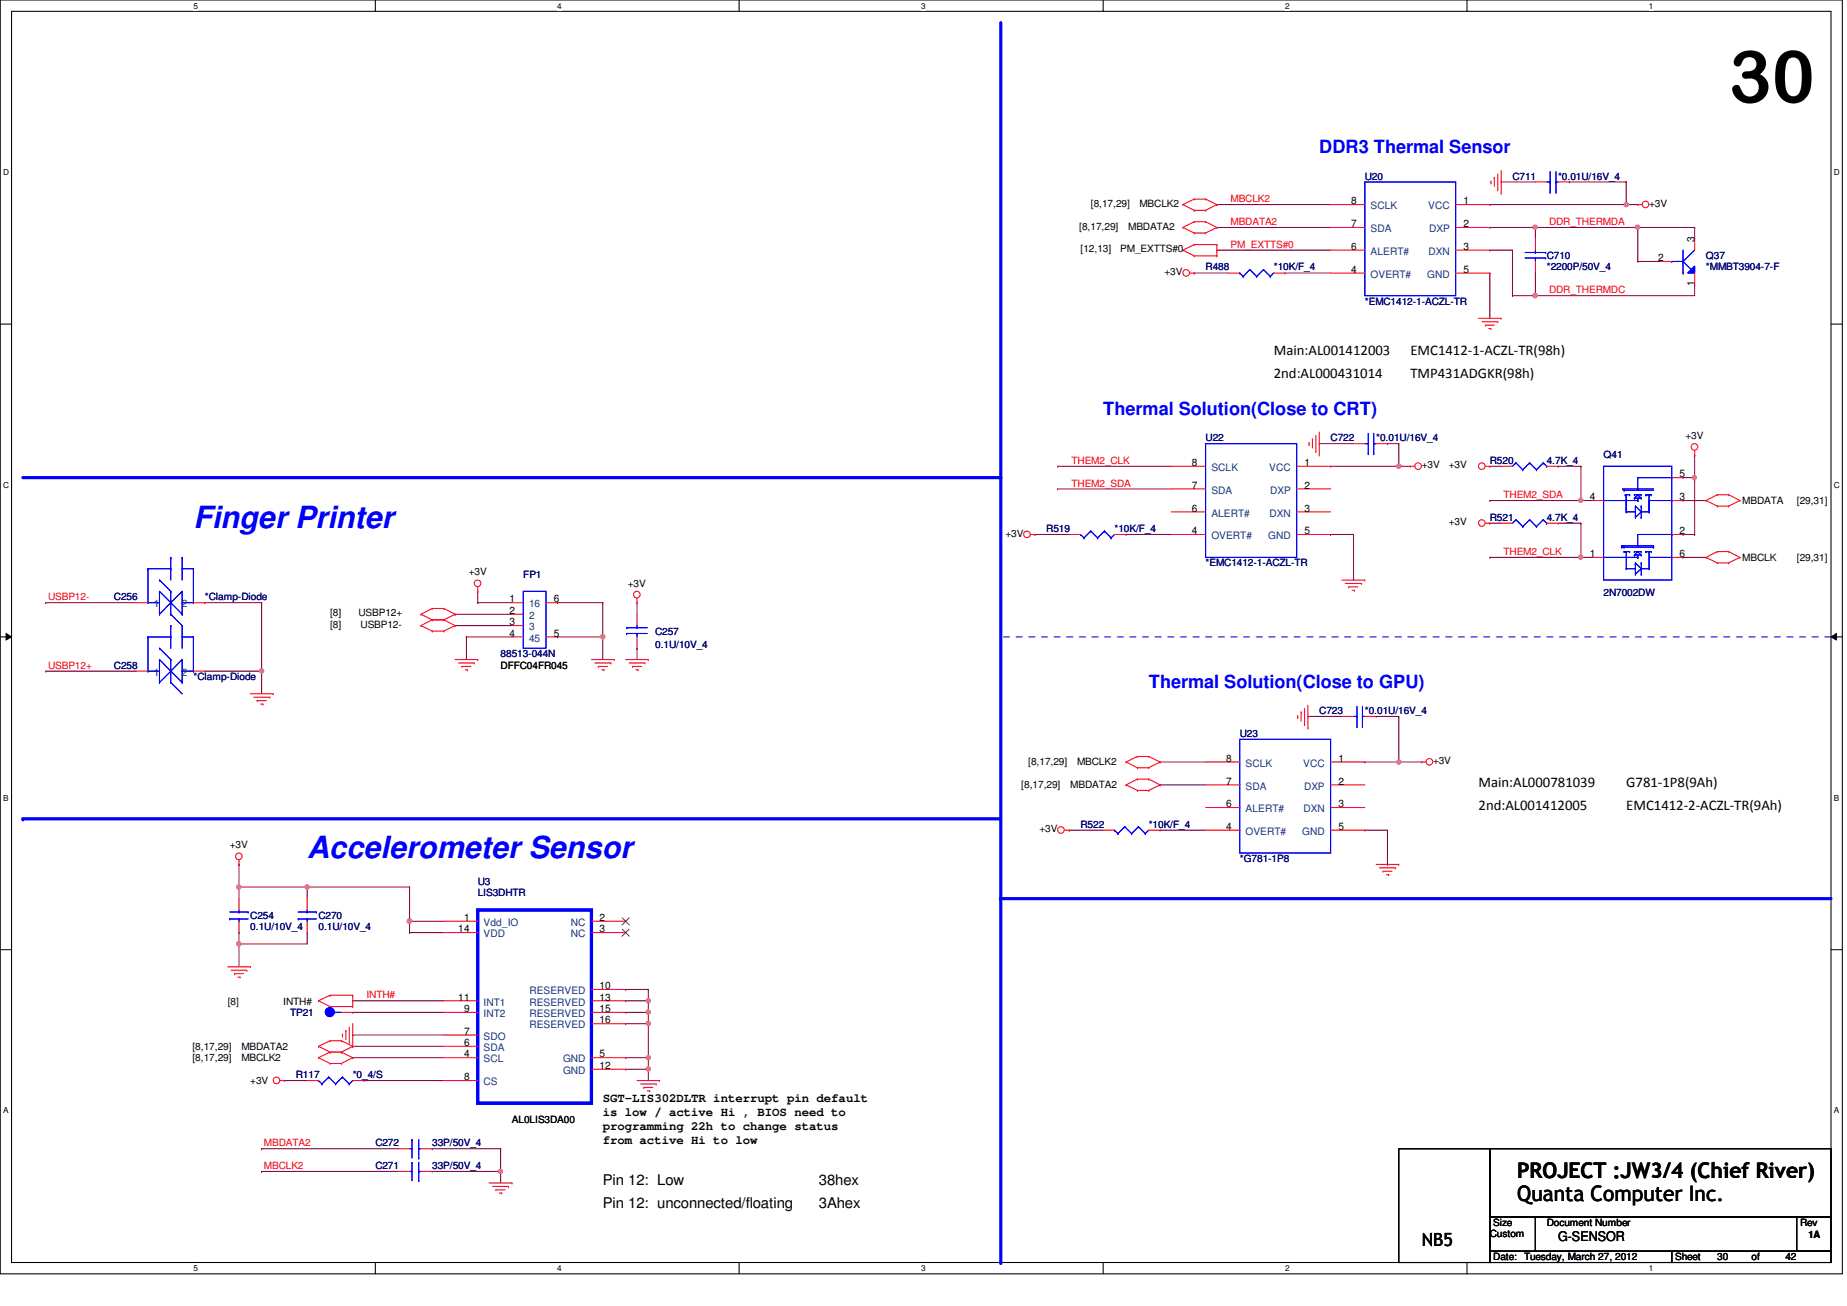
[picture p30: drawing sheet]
<svg xmlns="http://www.w3.org/2000/svg" width="297mm" height="210mm" viewBox="0 0 297 210" stroke-linecap="round" stroke-linejoin="round" font-family="sans-serif">
<defs><g id="words">
<text font-size="11.7" x="278" y="16.5">30</text>
<g font-size="4.9" fill="#00f">
<text x="31.1" y="85">Finger Printer</text>
<text x="49.4" y="138">Accelerometer Sensor</text>
</g>
<text font-size="3.5" x="244" y="189.4">PROJECT :JW3/4 (Chief River)</text>
<text font-size="3.4" x="244" y="193.1">Quanta Computer Inc.</text>
<g font-size="2.9" fill="#00f">
<text x="212.2" y="24.6">DDR3 Thermal Sensor</text>
<text x="177.4" y="66.7">Thermal Solution(Close to CRT)</text>
<text x="184.7" y="110.6">Thermal Solution(Close to GPU)</text>
</g>
<text font-size="2.9" x="228.6" y="200.3">NB5</text>
<g font-size="2.4">
<text x="204.8" y="57.1">Main:AL001412003</text>
<text x="226.8" y="57.1">EMC1412-1-ACZL-TR(98h)</text>
<text x="204.8" y="60.7">2nd:AL000431014</text>
<text x="226.8" y="60.7">TMP431ADGKR(98h)</text>
<text x="237.8" y="126.6">Main:AL000781039</text>
<text x="237.8" y="130.3">2nd:AL001412005</text>
<text x="261.5" y="126.6">G781-1P8(9Ah)</text>
<text x="261.5" y="130.3">EMC1412-2-ACZL-TR(9Ah)</text>
<text x="96.9" y="190.5">Pin 12: Low</text>
<text x="131.7" y="190.5">38hex</text>
<text x="96.9" y="194.2">Pin 12: unconnected/floating</text>
<text x="131.7" y="194.2">3Ahex</text>
</g>
<text font-size="2.2" x="250.6" y="199.5">G-SENSOR</text>
<g font-size="2">
<text x="96.9" y="177.2">SGT-LIS302DLTR interrupt pin default</text>
<text x="96.9" y="179.5">is low / active Hi , BIOS need to</text>
<text x="96.9" y="181.7">programming 22h to change status</text>
<text x="96.9" y="183.9">from active Hi to low</text>
</g>
<g font-size="1.7">
<text x="217.3" y="32.9">8</text>
<text x="235.4" y="32.9">1</text>
<text x="217.3" y="36.5">7</text>
<text x="217.3" y="40.2">6</text>
<text x="235.4" y="36.5">2</text>
<text x="235.4" y="40.2">3</text>
<text x="266.7" y="42">2</text>
<text x="272.5" y="38.9" transform="rotate(-90 272.5 38.9)">3</text>
<text x="217.3" y="43.9">4</text>
<text x="235.4" y="43.9">5</text>
<text x="272.5" y="46.1" transform="rotate(-90 272.5 46.1)">1</text>
<text x="191.7" y="74.9">8</text>
<text x="209.8" y="74.9">1</text>
<text x="270.1" y="76.8">5</text>
<text x="191.7" y="78.6">7</text>
<text x="191.7" y="82.3">6</text>
<text x="209.8" y="78.6">2</text>
<text x="209.8" y="82.3">3</text>
<text x="255.7" y="80.4">4</text>
<text x="270.1" y="80.4">3</text>
<text x="191.7" y="85.9">4</text>
<text x="209.8" y="85.9">5</text>
<text x="255.7" y="89.6">1</text>
<text x="270.1" y="89.6">6</text>
<text x="270.1" y="85.9">2</text>
<text x="82" y="96.9">1</text>
<text x="82" y="98.7">2</text>
<text x="82" y="100.5">3</text>
<text x="89.1" y="96.9">6</text>
<text x="82" y="102.4">4</text>
<text x="89.1" y="102.4">5</text>
<text x="197.2" y="122.5">8</text>
<text x="215.3" y="122.5">1</text>
<text x="197.2" y="126.2">7</text>
<text x="197.2" y="129.8">6</text>
<text x="215.3" y="126.2">2</text>
<text x="215.3" y="129.8">3</text>
<text x="197.2" y="133.4">4</text>
<text x="215.3" y="133.4">5</text>
<text x="73.7" y="149.9">14</text>
<text x="74.6" y="148.1">1</text>
<text x="96.4" y="148.1">2</text>
<text x="96.4" y="149.9">3</text>
<text x="73.7" y="160.9">11</text>
<text x="96.4" y="160.9">13</text>
<text x="96.4" y="159">10</text>
<text x="74.6" y="162.7">9</text>
<text x="74.6" y="166.4">7</text>
<text x="96.4" y="162.7">15</text>
<text x="96.4" y="164.5">16</text>
<text x="74.6" y="170">4</text>
<text x="74.6" y="173.7">8</text>
<text x="74.6" y="168.2">6</text>
<text x="96.4" y="170">5</text>
<text x="96.4" y="171.9">12</text>
</g>
<g font-size="1.7" fill="#004080">
<text x="220.4" y="33.7">SCLK</text>
<text x="229.7" y="33.7">VCC</text>
<text x="220.4" y="37.3">SDA</text>
<text x="220.4" y="41">ALERT#</text>
<text x="229.7" y="41">DXN</text>
<text x="229.8" y="37.3">DXP</text>
<text x="220.4" y="44.7">OVERT#</text>
<text x="229.5" y="44.7">GND</text>
<text x="194.8" y="75.7">SCLK</text>
<text x="204.1" y="75.7">VCC</text>
<text x="194.8" y="79.4">SDA</text>
<text x="194.8" y="83.1">ALERT#</text>
<text x="204.2" y="83.1">DXN</text>
<text x="204.3" y="79.4">DXP</text>
<text x="194.8" y="86.7">OVERT#</text>
<text x="204" y="86.7">GND</text>
<text x="24.7" y="97.7">1</text>
<text x="29.2" y="97.7">2</text>
<text x="85.1" y="97.7">16</text>
<text x="85.1" y="99.5">2</text>
<text x="85.1" y="101.3">3</text>
<text x="85.1" y="103.2">45</text>
<text x="24.7" y="108.7">1</text>
<text x="29.2" y="108.7">2</text>
<text x="200.3" y="123.3">SCLK</text>
<text x="209.6" y="123.3">VCC</text>
<text x="200.3" y="127">SDA</text>
<text x="200.3" y="130.6">ALERT#</text>
<text x="209.6" y="130.6">DXN</text>
<text x="209.7" y="127">DXP</text>
<text x="200.3" y="134.2">OVERT#</text>
<text x="209.4" y="134.2">GND</text>
<text x="77.8" y="148.9">Vdd_IO</text>
<text x="91.8" y="148.9">NC</text>
<text x="77.8" y="150.7">VDD</text>
<text x="91.8" y="150.7">NC</text>
<text x="77.8" y="161.7">INT1</text>
<text x="85.1" y="161.7">RESERVED</text>
<text x="85.1" y="159.9">RESERVED</text>
<text x="77.8" y="163.5">INT2</text>
<text x="77.8" y="167.2">SDO</text>
<text x="85.1" y="163.5">RESERVED</text>
<text x="85.1" y="165.4">RESERVED</text>
<text x="77.8" y="170.8">SCL</text>
<text x="77.8" y="169">SDA</text>
<text x="90.5" y="170.8">GND</text>
<text x="90.5" y="172.7">GND</text>
<text x="77.8" y="174.5">CS</text>
</g>
<g font-size="1.6" fill="#000080">
<text x="219.5" y="28.9">U20</text>
<text x="243.2" y="28.9">C711</text>
<text x="250.6" y="28.9">*0.01U/16V_4</text>
<text x="248.7" y="41.7">C710</text>
<text x="274.4" y="41.7">Q37</text>
<text x="193.9" y="43.5">R488</text>
<text x="204.8" y="43.5">*10K/F_4</text>
<text x="248.7" y="43.5">*2200P/50V_4</text>
<text x="274.4" y="43.5">*MMBT3904-7-F</text>
<text x="219.5" y="49">*EMC1412-1-ACZL-TR</text>
<text x="193.9" y="70.9">U22</text>
<text x="214" y="70.9">C722</text>
<text x="221.3" y="70.9">*0.01U/16V_4</text>
<text x="239.6" y="74.6">R520</text>
<text x="248.7" y="74.6">4.7K_4</text>
<text x="257.9" y="73.7">Q41</text>
<text x="239.6" y="83.7">R521</text>
<text x="248.7" y="83.7">4.7K_4</text>
<text x="168.3" y="85.6">R519</text>
<text x="179.2" y="85.6">*10K/F_4</text>
<text x="84.2" y="92.9">FP1</text>
<text x="193.9" y="91.1">*EMC1412-1-ACZL-TR</text>
<text x="257.9" y="95.8">2N7002DW</text>
<text x="18.3" y="96.5">C256</text>
<text x="32.9" y="96.5">*Clamp-Diode</text>
<text x="18.3" y="107.5">C258</text>
<text x="80.5" y="105.7">88513-044N</text>
<text x="105.4" y="102">C257</text>
<text x="105.4" y="104.2">0.1U/10V_4</text>
<text x="31.1" y="109.3">*Clamp-Diode</text>
<text x="199.4" y="118.5">U23</text>
<text x="212.2" y="114.8">C723</text>
<text x="219.5" y="114.8">*0.01U/16V_4</text>
<text x="173.8" y="133.1">R522</text>
<text x="184.7" y="133.1">*10K/F_4</text>
<text x="76.8" y="142.2">U3</text>
<text x="199.4" y="138.6">*G781-1P8</text>
<text x="40.3" y="147.7">C254</text>
<text x="40.3" y="149.6">0.1U/10V_4</text>
<text x="51.2" y="147.7">C270</text>
<text x="51.2" y="149.6">0.1U/10V_4</text>
<text x="76.8" y="144.1">LIS3DHTR</text>
<text x="46.6" y="163.3">TP21</text>
<text x="47.6" y="173.4">R117</text>
<text x="56.7" y="173.4">*0_4/S</text>
<text x="60.4" y="184.3">C272</text>
<text x="69.5" y="184.3">33P/50V_4</text>
<text x="60.4" y="188">C271</text>
<text x="69.5" y="188">33P/50V_4</text>
</g>
<g font-size="1.6">
<text x="175.4" y="33.2">[8,17,29]</text>
<text x="183.3" y="33.2">MBCLK2</text>
<text x="265.2" y="33.2">+3V</text>
<text x="173.6" y="36.9">[8,17,29]</text>
<text x="173.8" y="40.6">[12,13]</text>
<text x="180.2" y="40.6">PM_EXTTS#0</text>
<text x="181.4" y="36.9">MBDATA2</text>
<text x="187.3" y="44.2">+3V</text>
<text x="271.1" y="70.6">+3V</text>
<text x="228.6" y="75.3">+3V</text>
<text x="233" y="75.3">+3V</text>
<text x="280.2" y="81">MBDATA</text>
<text x="289" y="81">[29,31]</text>
<text x="161.7" y="86.3">+3V</text>
<text x="233" y="84.5">+3V</text>
<text x="75.4" y="92.5">+3V</text>
<text x="101" y="94.3">+3V</text>
<text x="280.2" y="90.1">MBCLK</text>
<text x="289" y="90.1">[29,31]</text>
<text x="53.1" y="99.1">[8]</text>
<text x="53.1" y="100.9">[8]</text>
<text x="57.7" y="99.1">USBP12+</text>
<text x="58" y="100.9">USBP12-</text>
<text x="80.5" y="107.5">DFFC04FR045</text>
<text x="165.4" y="123.1">[8,17,29]</text>
<text x="173.2" y="123.1">MBCLK2</text>
<text x="230.5" y="122.9">+3V</text>
<text x="164.2" y="126.7">[8,17,29]</text>
<text x="172.1" y="126.7">MBDATA2</text>
<text x="37" y="136.4">+3V</text>
<text x="167.2" y="133.8">+3V</text>
<text x="36.6" y="161.6">[8]</text>
<text x="45.5" y="161.6">INTH#</text>
<text x="30.9" y="168.8">[8,17,29]</text>
<text x="30.9" y="170.6">[8,17,29]</text>
<text x="38.8" y="168.8">MBDATA2</text>
<text x="38.8" y="170.6">MBCLK2</text>
<text x="40.3" y="174.2">+3V</text>
<text x="82.3" y="180.6">AL0LIS3DA00</text>
<text x="240.2" y="197.1">Size</text>
<text x="248.7" y="197.1">Document Number</text>
<text x="289.5" y="197.1">Rev</text>
<text x="239.6" y="198.9">Custom</text>
<text x="240.2" y="202.6">Date:</text>
<text x="245.1" y="202.6">Tuesday, March 27, 2012</text>
<text x="269.4" y="202.6">Sheet</text>
<text x="276.2" y="202.6">30</text>
<text x="281.7" y="202.6">of</text>
<text x="287.1" y="202.6">42</text>
<text x="290.8" y="199">1A</text>
</g>
<g font-size="1.6" fill="#f00">
<text x="197.9" y="32.5">MBCLK2</text>
<text x="197.9" y="36.2">MBDATA2</text>
<text x="197.9" y="39.8">PM_EXTTS#0</text>
<text x="249.1" y="36.2">DDR_THERMDA</text>
<text x="249.1" y="47.2">DDR_THERMDC</text>
<text x="172.3" y="74.6">THEM2_CLK</text>
<text x="172.3" y="78.2">THEM2_SDA</text>
<text x="241.8" y="80.1">THEM2_SDA</text>
<text x="241.8" y="89.2">THEM2_CLK</text>
<text x="7.7" y="96.5">USBP12-</text>
<text x="7.7" y="107.5">USBP12+</text>
<text x="58.9" y="160.5">INTH#</text>
<text x="42.5" y="184.3">MBDATA2</text>
<text x="42.5" y="188">MBCLK2</text>
</g>
<g font-size="1.3">
<text x="31.1" y="1.4">5</text>
<text x="89.6" y="1.4">4</text>
<text x="148.1" y="1.4">3</text>
<text x="206.7" y="1.4">2</text>
<text x="265.2" y="1.4">1</text>
<text x=".5" y="28.2">D</text>
<text x="294.9" y="28.2">D</text>
<text x=".5" y="78.4">C</text>
<text x="294.9" y="78.4">C</text>
<text x=".5" y="128.7">B</text>
<text x="294.9" y="128.7">B</text>
<text x=".5" y="179">A</text>
<text x="294.9" y="179">A</text>
<text x="31.1" y="204.4">5</text>
<text x="89.6" y="204.4">4</text>
<text x="148.1" y="204.4">3</text>
<text x="206.7" y="204.4">2</text>
<text x="265.2" y="204.4">1</text>
</g>
</g></defs>
<path d="M0 0h296.3v204.8h-296.3zM1.9 1.8h292.6v201.2h-292.6z" fill="none" stroke="#000" stroke-width=".17"/>
<g fill="#fff">
<path d="M31.1 .2h.7v1.5h-.7z"/>
<path d="M31.1 203.2h.7v1.5h-.7z"/>
</g>
<path d="M60.4 0v1.8M60.4 203v1.8" fill="none" stroke="#000" stroke-width=".17"/>
<g fill="#fff">
<path d="M89.6 .2h.7v1.5h-.7z"/>
<path d="M89.6 203.2h.7v1.5h-.7z"/>
</g>
<path d="M118.9 0v1.8M118.9 203v1.8" fill="none" stroke="#000" stroke-width=".17"/>
<g fill="#fff">
<path d="M148.1 .2h.7v1.5h-.7z"/>
<path d="M148.1 203.2h.7v1.5h-.7z"/>
</g>
<path d="M177.4 0v1.8M177.4 203v1.8" fill="none" stroke="#000" stroke-width=".17"/>
<g fill="#fff">
<path d="M206.7 .2h.7v1.5h-.7z"/>
<path d="M206.7 203.2h.7v1.5h-.7z"/>
</g>
<path d="M235.9 0v1.8M235.9 203v1.8" fill="none" stroke="#000" stroke-width=".17"/>
<g fill="#fff">
<path d="M265.2 .2h.7v1.5h-.7z"/>
<path d="M265.2 203.2h.7v1.5h-.7z"/>
<path d="M.5 27h.9v1.4h-.9z"/>
<path d="M294.9 27h1v1.4h-1z"/>
<path d="M.5 77.3h.9v1.4h-.9z"/>
<path d="M294.9 77.3h1v1.4h-1z"/>
</g>
<path d="M0 52.1h1.9M294.5 52.1h1.8" fill="none" stroke="#000" stroke-width=".17"/>
<g fill="#fff">
<path d="M.5 127.6h.9v1.4h-.9z"/>
<path d="M294.9 127.6h.9v1.4h-.9z"/>
</g>
<path d="M0 102.4h1.9M294.5 102.4h1.8" fill="none" stroke="#000" stroke-width=".17"/>
<path d="M1 101.9l.9 .5-.9 .5zM294.5 102.4l.9-.5v1z" fill="#000"/>
<path d="M1 101.9l.9 .5-.9 .5zM294.5 102.4l.9-.5v1z" fill="none" stroke="#000" stroke-width=".16"/>
<g fill="#fff">
<path d="M.5 177.8h.8v1.5h-.8z"/>
<path d="M294.9 177.8h.8v1.5h-.8z"/>
</g>
<path d="M0 152.7h1.9M294.5 152.7h1.8" fill="none" stroke="#000" stroke-width=".17"/>
<path d="M38.4 149.9h.1M38.4 149.9v1.9M65.9 148.1h.1M65.9 148.1v1.8M69.5 188.3h.1M69.5 188.3h11M80.5 188.3h.1M80.5 188.3v1.9" fill="none" stroke="#800040" stroke-width=".17"/>
<circle cx="80.5" cy="188.3" r=".34" fill="#f0f"/>
<circle cx="80.5" cy="188.3" r=".34" fill="none" stroke="#f0f" stroke-width=".17"/>
<path d="M38.4 142.6h.1M38.4 142.6h11" fill="none" stroke="#800040" stroke-width=".17"/>
<circle cx="38.4" cy="142.6" r=".36" fill="#f0f"/>
<circle cx="38.4" cy="142.6" r=".36" fill="none" stroke="#f0f" stroke-width=".17"/>
<path d="M38.4 142.6h.1M38.4 151.8h.1M38.4 142.6v1.9M49.4 142.6h.1M49.4 149.9h.1M49.4 142.6v1.9M49.4 149.9v1.9h-11M45.8 173.7h.1M45.8 173.7h3.6M58.5 173.7h.1M58.5 173.7h12.9" fill="none" stroke="#800040" stroke-width=".17"/>
<circle cx="38.4" cy="151.8" r=".36" fill="#f0f"/>
<circle cx="38.4" cy="151.8" r=".36" fill="none" stroke="#f0f" stroke-width=".17"/>
<path d="M49.4 142.6h.1M49.4 142.6h16.5" fill="none" stroke="#800040" stroke-width=".17"/>
<circle cx="49.4" cy="142.6" r=".34" fill="#f0f"/>
<circle cx="49.4" cy="142.6" r=".34" fill="none" stroke="#f0f" stroke-width=".17"/>
<g fill="none" stroke="#800040" stroke-width=".17">
<path d="M38.4 139h.1M38.4 139v3.6M38.4 151.8h.1M38.4 151.8v3.6M65.9 149.9h.1M65.9 149.9h5.5M100.6 160.9h.1M100.6 160.9h3.7M104.3 160.9h.1M104.3 160.9v1.9M42.1 188.3h.1M42.1 184.7h.1"/>
<path d="M42.1 188.3h21.9M42.1 184.7h21.9M69.5 184.7h.1M69.5 184.7h11M80.5 184.7h.1M80.5 184.7v3.6"/>
</g>
<circle cx="104.3" cy="160.9" r=".34" fill="#f0f"/>
<circle cx="104.3" cy="160.9" r=".34" fill="none" stroke="#f0f" stroke-width=".17"/>
<path d="M100.6 171.9h.1M100.6 162.8h.1M100.6 171.9h3.7M100.6 162.8h3.7M104.3 162.8h.1M104.3 162.8v1.8" fill="none" stroke="#800040" stroke-width=".17"/>
<circle cx="104.3" cy="162.7" r=".34" fill="#f0f"/>
<circle cx="104.3" cy="162.7" r=".34" fill="none" stroke="#f0f" stroke-width=".17"/>
<path d="M56.7 160.9h.1M56.7 166.4h.1M56.7 160.9h14.7M56.7 166.4h14.7M104.3 170.1h.1M104.3 170.1v1.8" fill="none" stroke="#800040" stroke-width=".17"/>
<circle cx="104.3" cy="170" r=".34" fill="#f0f"/>
<circle cx="104.3" cy="170" r=".34" fill="none" stroke="#f0f" stroke-width=".17"/>
<path d="M100.6 159.1h.1M100.6 159.1h3.7M100.6 164.6h.1M100.6 164.6h3.7M104.3 164.6h.1M104.3 164.6v5.5" fill="none" stroke="#800040" stroke-width=".17"/>
<circle cx="104.3" cy="164.5" r=".34" fill="#f0f"/>
<circle cx="104.3" cy="164.5" r=".34" fill="none" stroke="#f0f" stroke-width=".17"/>
<path d="M104.3 159.1h.1M104.3 159.1v1.8M100.6 170.1h.1M100.6 170.1h3.7M104.3 171.9h.1M104.3 171.9v1.8" fill="none" stroke="#800040" stroke-width=".17"/>
<circle cx="104.3" cy="171.9" r=".34" fill="#f0f"/>
<circle cx="104.3" cy="171.9" r=".34" fill="none" stroke="#f0f" stroke-width=".17"/>
<path d="M65.9 148.1h.1M65.9 148.1h5.5" fill="none" stroke="#800040" stroke-width=".17"/>
<circle cx="65.8" cy="148.1" r=".37" fill="#f0f"/>
<circle cx="65.8" cy="148.1" r=".37" fill="none" stroke="#f0f" stroke-width=".17"/>
<g fill="none" stroke="#800040" stroke-width=".17">
<path d="M7.4 96.9h.1M7.4 96.9h14.6M42.1 96.9h.1M42.1 96.9v14.6M102.4 96.9h.1M102.4 96.9v1.9M7.4 107.9h.1M7.4 107.9h14.6M32.9 107.9h.1M32.9 107.9h9.2M42.1 107.9h.1M65.9 142.6h.1"/>
<path d="M65.9 142.6v5.5M56.7 168.2h.1M56.7 170.1h.1M56.7 162.8h.1M56.7 168.2h14.7M56.7 170.1h14.7M56.7 162.8h14.7"/>
</g>
<circle cx="42.1" cy="107.9" r=".34" fill="#f0f"/>
<circle cx="42.1" cy="107.9" r=".34" fill="none" stroke="#f0f" stroke-width=".17"/>
<g fill="none" stroke="#800040" stroke-width=".17">
<path d="M32.9 96.9h.1M32.9 96.9h9.2M73.2 98.8h.1M73.2 98.8h9.1M76.8 96.9h.1M76.8 96.9h5.5M73.2 100.6h.1M73.2 100.6h9.1M75 102.4h.1M75 102.4v3.6M75 102.4h7.3M96.9 102.4h.1"/>
<path d="M96.9 102.4v3.6M102.4 104.2h.1M102.4 104.2v1.8"/>
</g>
<circle cx="96.9" cy="102.4" r=".35" fill="#f0f"/>
<circle cx="96.9" cy="102.4" r=".35" fill="none" stroke="#f0f" stroke-width=".17"/>
<path d="M246.9 36.6h.1M246.9 36.6h16.5M261.5 32.9h.1M261.5 32.9h1.9M76.8 95.1h.1M76.8 95.1v1.8M89.7 96.9h.1M89.7 96.9h7.2M96.9 96.9h.1M96.9 96.9v5.5h-7.2M89.7 102.4h.1" fill="none" stroke="#800040" stroke-width=".17"/>
<circle cx="246.9" cy="36.5" r=".34" fill="#f0f"/>
<circle cx="246.9" cy="36.5" r=".34" fill="none" stroke="#f0f" stroke-width=".17"/>
<path d="M263.4 36.6h.1M263.4 36.6h9.1" fill="none" stroke="#800040" stroke-width=".17"/>
<circle cx="263.3" cy="36.5" r=".34" fill="#f0f"/>
<circle cx="263.3" cy="36.5" r=".34" fill="none" stroke="#f0f" stroke-width=".17"/>
<g fill="none" stroke="#800040" stroke-width=".17">
<path d="M195.7 32.9h.1M195.7 36.6h.1M195.7 32.9h18.3M195.7 36.6h18.3M239.6 36.6h.1M239.6 36.6h7.3M241.4 29.3h.1M241.4 29.3h5.5M246.9 36.6h.1M246.9 36.6v1.8M252.4 29.3h.1M252.4 29.3h9.1"/>
<path d="M261.5 29.3h.1M261.5 29.3v3.6M263.4 36.6h.1M263.4 36.6v5.4M272.5 36.6h.1M272.5 36.6v1.8M195.7 40.2h.1M195.7 40.2h18.3M239.6 43.9h.1M239.6 40.2h.1M239.6 43.9v7.3M239.6 40.2h3.6"/>
<path d="M243.2 40.2h.1M243.2 40.2v7.3M246.9 47.5h.1M263.4 42h.1M263.4 42h3.6M272.5 45.7h.1M272.5 45.7v1.8h-25.6"/>
</g>
<circle cx="246.9" cy="47.5" r=".35" fill="#f0f"/>
<circle cx="246.9" cy="47.5" r=".35" fill="none" stroke="#f0f" stroke-width=".17"/>
<path d="M239.6 32.9h.1M239.6 32.9h21.9M192.1 43.9h.1M192.1 43.9h5.4M243.2 47.5h.1M246.9 43.9h.1M246.9 43.9v3.6h-3.7" fill="none" stroke="#800040" stroke-width=".17"/>
<circle cx="261.5" cy="32.9" r=".34" fill="#f0f"/>
<circle cx="261.5" cy="32.9" r=".34" fill="none" stroke="#f0f" stroke-width=".17"/>
<g fill="none" stroke="#800040" stroke-width=".17">
<path d="M206.7 43.9h.1M206.7 43.9h7.3M170.1 75h.1M170.1 78.6h.1M170.1 75h18.3M170.1 78.6h18.3M212.2 71.3h.1M212.2 71.3h5.5M214 75h.1M214 75h12.8M223.1 71.3h.1M223.1 71.3h1.9"/>
<path d="M225 75h.1M225 71.3h.1M225 71.3v3.7M166.5 85.9h.1M166.5 85.9h5.5M214 85.9h.1M214 85.9h3.7M217.7 85.9h.1M217.7 85.9v7.4"/>
</g>
<circle cx="224.9" cy="74.9" r=".35" fill="#f0f"/>
<circle cx="224.9" cy="74.9" r=".35" fill="none" stroke="#f0f" stroke-width=".17"/>
<path d="M181.1 85.9h.1M181.1 85.9h7.3M254.3 89.6h.1M254.3 89.6h1.8M270.7 80.5h.1M270.7 80.5h3.7" fill="none" stroke="#800040" stroke-width=".17"/>
<circle cx="254.2" cy="89.6" r=".34" fill="#f0f"/>
<circle cx="254.2" cy="89.6" r=".34" fill="none" stroke="#f0f" stroke-width=".17"/>
<path d="M272.5 73.2h.1M272.5 73.2v3.6M239.6 84.1h.1M239.6 84.1h1.8M250.6 84.1h.1M250.6 84.1h3.7M254.3 84.1h.1M254.3 84.1v5.5" fill="none" stroke="#800040" stroke-width=".17"/>
<circle cx="272.5" cy="76.8" r=".34" fill="#f0f"/>
<circle cx="272.5" cy="76.8" r=".34" fill="none" stroke="#f0f" stroke-width=".17"/>
<path d="M254.3 75h.1M254.3 75v5.5M254.3 80.5h.1M254.3 80.5h1.8" fill="none" stroke="#800040" stroke-width=".17"/>
<circle cx="254.2" cy="80.4" r=".34" fill="#f0f"/>
<circle cx="254.2" cy="80.4" r=".34" fill="none" stroke="#f0f" stroke-width=".17"/>
<g fill="none" stroke="#800040" stroke-width=".17">
<path d="M239.6 75h.1M239.6 75h1.8M250.6 75h.1M250.6 75h3.7M270.7 76.8h.1M270.7 76.8h1.8v9.1M239.6 89.6h.1M239.6 80.5h.1M239.6 89.6h14.7M239.6 80.5h14.7M270.7 89.6h.1M270.7 85.9h.1"/>
<path d="M270.7 89.6h3.7M270.7 85.9h1.8M272.5 85.9h.1M210.4 115.2h.1M210.4 115.2h5.4M221.3 115.2h.1M221.3 115.2h3.7M225 115.2h.1M225 115.2v7.3M186.6 122.5h.1M186.6 126.2h.1M186.6 133.5h.1"/>
<path d="M186.6 122.5h7.3M186.6 133.5h7.3M186.6 126.2h7.3M219.5 133.5h.1M219.5 122.5h.1M219.5 122.5h9.1M219.5 133.5h3.6v5.5M223.1 139h.1M225 122.5h.1"/>
</g>
<circle cx="225" cy="122.5" r=".34" fill="#f0f"/>
<circle cx="225" cy="122.5" r=".34" fill="none" stroke="#f0f" stroke-width=".17"/>
<path d="M172 133.5h.1M172 133.5h5.4" fill="none" stroke="#800040" stroke-width=".17"/>
<g fill="none" stroke="#f00" stroke-width=".17">
<path d="M190.2 36.6h.1M190.2 32.9h.1M190.2 36.6l1.9 .9M190.2 32.9l1.9 .9M192.1 37.5h.1M192.1 35.6h.1M192.1 39.3h.1M192.1 33.8h.1M192.1 32h.1M192.1 37.5h1.8M192.1 35.6l-1.9 1M192.1 35.6h1.8"/>
<path d="M192.1 39.3h3.6M192.1 39.3l-1.9 .9M192.1 33.8h1.8M192.1 32l-1.9 .9M192.1 32h1.8M193.9 37.5h.1M193.9 35.6h.1M193.9 33.8h.1M193.9 32h.1M193.9 35.6l1.8 1M193.9 32l1.8 .9M195.7 36.6h.1"/>
<path d="M195.7 39.3h.1M195.7 32.9h.1M195.7 36.6l-1.8 .9M195.7 39.3v1.8M195.7 32.9l-1.8 .9M239.8 29.4h.1M239.8 29.1v.3M240.3 28.5h.1M240.3 28.5v1.5M240.9 30.5h.1M240.9 28v2.5M241.4 31.1h.1"/>
<path d="M241.4 27.4v3.7M263.4 32.9h.1M263.4 32.9h.7M190.2 40.2h.1M190.2 40.2l1.9 .9M191.3 43.9h.8M192.1 41.1h.1M192.1 43.9h.1M192.1 41.1h3.6M195.7 41.1h.1M237.8 51.2h3.6M238.3 51.7h2.6"/>
<path d="M238.9 52.3h.1M238.9 52.3h1.4M239.4 52.8h.4M239.8 52.8h.1M240.9 51.7h.1M241.4 51.2h.1M210.5 71.5h.1M210.5 71.1v.4M211.1 70.6h.1M211.1 70.6v1.5M211.6 72.6h.1M211.6 70v2.6"/>
<path d="M212.2 73.2h.1M212.2 69.5v3.7M226.8 75h.1M226.8 75h.7M238.9 75h.7M239.6 75h.1M272.5 73.2h.1M272.5 72.4v.8M276.2 79.5h.1M276.2 79.5l-1.8 1M276.2 79.5h1.8M278 79.5h.1"/>
<path d="M278 79.5l1.8 1M67.7 98.8h.1M67.7 98.8l1.8 .9M69.5 99.7h.1M69.5 97.8h.1M69.5 99.7h1.9M69.5 99.7l-1.8 .9M69.5 97.8h1.9M69.5 97.8l-1.8 1M71.4 99.7h.1M71.4 97.8h.1M71.4 99.7l1.8 .9"/>
<path d="M71.4 97.8l1.8 1M73.2 98.8h.1M73.2 98.8l-1.8 .9M76.8 95.1h.1M76.8 94.4v.7M102.4 96.9h.1M102.4 96.2v.7M165.7 85.9h.8M166.5 85.9h.1M215.8 93.3h3.7M216.4 93.8h2.5M216.9 94.4h.1"/>
<path d="M216.9 94.4h1.5M217.5 94.9h.3M217.8 94.9h.1M218.9 93.8h.1M219.5 93.3h.1M238.9 84.1h.7M239.6 84.1h.1M274.4 80.5h.1M274.4 89.6h.1M274.4 80.5l1.8 .9M274.4 89.6l1.8 .9M276.2 81.4h.1"/>
<path d="M276.2 88.7h.1M276.2 90.5h.1M276.2 81.4h1.8M276.2 88.7l-1.8 .9M276.2 88.7h1.8M276.2 90.5h1.8M278 81.4h.1M278 88.7h.1M278 90.5h.1M278 88.7l1.8 .9M279.8 80.5h.1M279.8 89.6h.1"/>
<path d="M279.8 80.5l-1.8 .9M279.8 89.6l-1.8 .9M40.3 111.5h3.6M40.8 112.1h2.6M41.4 112.6h.1M41.4 112.6h1.4M41.9 113.2h.4M42.3 113.2h.1M43.4 112.1h.1M43.9 111.5h.1M67.7 100.6h.1M67.7 100.6l1.8 .9"/>
<path d="M69.5 101.5h.1M69.5 101.5h1.9M71.4 101.5h.1M73.2 100.6h.1M73.2 100.6l-1.8 .9M73.2 106h3.6M73.7 106.6h2.6M74.3 107.1h.1M74.3 107.1h1.4M74.8 107.7h.4M75.2 107.7h.1M76.3 106.6h.1"/>
<path d="M76.8 106h.1M95.1 106h3.7M95.7 106.6h2.6M96.2 107.1h.1M96.2 107.1h1.5M96.8 107.7h.4M97.2 107.7h.1M98.3 106.6h.1M98.8 106h.1M100.6 106h3.7M101.2 106.6h2.5M101.7 107.1h.1"/>
<path d="M101.7 107.1h1.5M102.3 107.7h.3M102.6 107.7h.1M103.7 106.6h.1M104.3 106h.1M208.7 115.4h.1M208.7 115v.4M209.2 114.5h.1M209.2 114.5v1.5M209.8 116.5h.1M209.8 113.9v2.6M210.4 117.1h.1"/>
<path d="M210.4 113.4v3.7M38.4 139h.1M38.4 138.3v.7M171.2 133.5h.8M172 133.5h.1M181.1 122.5h.1M181.1 126.2h.1M181.1 122.5l1.8 .9M181.1 126.2l1.8 .9M182.9 121.6h.1M182.9 123.4h.1M182.9 125.3h.1"/>
<path d="M182.9 127.1h.1M182.9 121.6h1.8M182.9 121.6l-1.8 .9M182.9 123.4h1.8M182.9 125.3h1.8M182.9 125.3l-1.8 .9M182.9 127.1h1.8M184.7 121.6h.1M184.7 123.4h.1M184.7 125.3h.1M184.7 127.1h.1M184.7 121.6l1.9 .9"/>
<path d="M184.7 125.3l1.9 .9M186.6 122.5h.1M186.6 126.2h.1M186.6 122.5l-1.9 .9M186.6 126.2l-1.9 .9M221.3 139h3.7M221.9 139.5h2.5M224.4 139.5h.1M225 139h.1M228.6 122.5h.1M228.6 122.5h.8M36.6 155.4h3.7"/>
<path d="M37.2 156h2.5M37.7 156.5h.1M37.7 156.5h1.5M38.3 157.1h.3M38.6 157.1h.1M39.7 156h.1M40.3 155.4h.1M222.4 140.1h.1M222.4 140.1h1.5M223 140.6h.3M223.3 140.6h.1M45 173.7h.8"/>
<path d="M45.8 173.7h.1M51.2 160.9h.1M51.2 168.2h.1M51.2 170.1h.1M51.2 160.9l1.9 .9M51.2 168.2l1.9 1M51.2 170.1l1.9 .9M53.1 160h.1M53.1 161.8h.1M53.1 167.3h.1M53.1 169.2h.1M53.1 171h.1"/>
<path d="M53.1 160h3.6M53.1 160l-1.9 .9M53.1 161.8h3.6M53.1 167.3h1.8M53.1 167.3l-1.9 .9M53.1 169.2h1.8M53.1 169.2l-1.9 .9M53.1 171h1.8M54.9 167.3h.1M54.9 169.2h.1M54.9 171h.1M54.9 167.3l1.8 .9"/>
<path d="M54.9 169.2l1.8 .9M55.1 166.6h.1M55.1 166.2v.4M55.6 165.7h.1M55.6 165.7v1.4M56.2 167.7h.1M56.2 165.1v2.6M56.7 161.8h.1M56.7 160h.1M56.7 168.2h.1M56.7 170.1h.1M56.7 160v1.8"/>
<path d="M56.7 164.6v3.6M56.7 168.2l-1.8 1M56.7 170.1l-1.8 .9M102.4 173.7h3.7M103 174.3h2.5M103.5 174.8h.1M103.5 174.8h1.5M104.1 175.4h.4M104.5 175.4h.1M105.5 174.3h.1M106.1 173.7h.1M78.7 190.2h3.6"/>
<path d="M79.2 190.8h2.6M79.8 191.3h.1M79.8 191.3h1.4M80.3 191.8h.4M80.7 191.8h.1M81.8 190.8h.1M82.3 190.2h.1"/>
<circle cx="264.6" cy="32.9" r=".54"/>
<circle cx="190.8" cy="43.9" r=".54"/>
<circle cx="228.1" cy="74.9" r=".54"/>
<circle cx="238.3" cy="74.9" r=".54"/>
<circle cx="272.5" cy="71.9" r=".54"/>
<circle cx="76.8" cy="93.8" r=".54"/>
<circle cx="102.4" cy="95.6" r=".54"/>
<circle cx="165.2" cy="85.9" r=".54"/>
<circle cx="238.3" cy="84.1" r=".54"/>
<circle cx="38.4" cy="137.7" r=".54"/>
<circle cx="170.6" cy="133.5" r=".54"/>
<circle cx="229.9" cy="122.5" r=".54"/>
<circle cx="44.5" cy="173.7" r=".54"/>
</g>
<path d="M225 184.7h14.6v18.3h-14.6zM239.6 184.7h54.9v11h-54.9zM239.6 195.7h7.3v5.5h-7.3zM246.9 195.7h47.6v5.5h-47.6zM289 195.7h5.5v5.5h-5.5zM239.6 201.2h29.3v1.8h-29.3zM268.9 201.2h25.6v1.8h-25.6z" fill="none" stroke="#000" stroke-width=".17"/>
<path d="M160.9 3.6v199.4" fill="none" stroke="#00f" stroke-width=".51"/>
<circle cx="160.9" cy="203" r=".25" fill="#00f"/>
<path d="M3.7 76.8h157.2" fill="none" stroke="#00f" stroke-width=".51"/>
<circle cx="160.9" cy="76.8" r=".25" fill="#00f"/>
<path d="M3.7 131.7h157.2" fill="none" stroke="#00f" stroke-width=".51"/>
<circle cx="3.7" cy="131.7" r=".25" fill="#00f"/>
<path d="M160.9 102.4h.1M294.5 102.4h-133.6" fill="none" stroke="#00f" stroke-width=".16" stroke-dasharray="1 1 1 1 1 1 1 1"/>
<path d="M160.9 144.5h133.6" fill="none" stroke="#00f" stroke-width=".51"/>
<circle cx="160.9" cy="144.5" r=".25" fill="#00f"/>
<g fill="none" stroke="#00f" stroke-width=".17">
<path d="M219.5 29.3h14.6v18.2h-14.6zM248.7 29.3h.6M249.3 30.9h.1M249.3 29.3h.1M249.3 27.6v3.3M250.2 29.3h.1M250.2 30.9h.1M250.2 29.3h.4M250.2 27.6v3.3M199.4 43.9h.1M199.4 43.9l.5 .5M199.9 44.4h.1"/>
<path d="M201 43.3h.1M201 43.3l1.1 1.1M201 43.3l-1.1 1.1M202.1 44.4h.1M203.2 43.3h.1M203.2 43.3l1.1 1.1M203.2 43.3l-1.1 1.1M204.3 44.4h.1M204.8 43.9l-.5 .5M245.3 41.5h3.3M245.3 40.6h3.3M246.9 40.6h.1"/>
<path d="M246.9 41.5h.1M246.9 40.2v.4M246.9 41.5v.5M248.6 41.5h.1M248.6 40.6h.1M193.9 71.3h14.6v18.3h-14.6zM257.9 75h11v18.3h-11zM261 78.6h.1M261 78.6h4.9M261.2 78.8h.1M261.2 78.8h4.7M261.4 79.5h.1"/>
<path d="M261.4 79.5h.7M261.5 79.5h.1M261.5 79.5v2.8M262.1 79.5h.1M262.8 79.5h.1M262.8 79.5h1.1M263 79.9h.1M263.4 78.6h.1M263.4 79.5h.1M263.4 79.5l.5 .6M263.4 79.5l-.6 .6M263.9 79.5h.1"/>
<path d="M264.7 79.5h.1M264.7 79.5h.9M264.8 79.5h.1M265.2 79.5h.1M265.2 79.5v2.8M265.6 79.5h.1M268.9 76.8h.1M268.9 76.8h-5.5v1.8M23.8 96.9h.1M23.8 91.4h.1M23.8 91.4h3.7M23.8 91.4v5.5"/>
<path d="M23.8 96.9h1.9M25.7 93.3h.1M25.7 98.8h.1M25.7 95.1h.1M25.7 95.1v3.7M25.7 93.3l1.8 1.8M25.7 95.1l1.8 1.8M27.5 98.8h.1M27.5 95.1h.1M27.5 96.9h.1M27.5 89.6h.1M27.5 91.4h.1"/>
<path d="M27.5 89.6v3.7M27.5 95.1v3.7M27.5 98.8l1.8 1.8M27.5 96.9l-1.8 1.9M27.5 96.9l1.8 1.9M29.3 98.8h.1M29.3 95.1h.1M29.3 89.6h.1M29.3 91.4h1.8M29.3 89.6v3.7M29.3 95.1v3.7M29.3 95.1l-1.8 1.8"/>
<path d="M29.3 96.9h1.8M31.1 91.4h.1M31.1 96.9h.1M31.1 91.4v5.5M84.2 95.1h3.6v9.1h-3.6zM173.8 85.9h.1M173.8 85.9l.5 .6M174.3 86.5h.1M175.4 85.4h.1M175.4 85.4l1.1 1.1M175.4 85.4l-1.1 1.1M176.5 86.5h.1"/>
<path d="M177.6 85.4h.1M177.6 85.4l1.1 1.1M177.6 85.4l-1.1 1.1M178.7 86.5h.1M179.2 85.9l-.5 .6M243.8 83.6h.1M243.8 83.6l-.6 .5M243.8 83.6l1.1 1.1M244.9 84.7h.1M246 83.6h.1M246 83.6l-1.1 1.1M246 83.6l1.1 1.1"/>
<path d="M247.1 84.7h.1M248.2 83.6h.1M248.2 83.6l-1.1 1.1M248.2 83.6l.5 .5M248.7 84.1h.1M257.9 89.6h5.5M257.9 80.5h5.5M260.8 88h.1M260.8 87.8h.1M260.8 87.8h5.1v.2M260.8 88h5.1M260.8 87.8v.2"/>
<path d="M261 87.8h.1M261.2 88h.1M261.2 88.7h.1M261.2 88.7h.9M261.4 88.7h.1M261.5 91.4h.1M261.5 88.7h.1M261.5 82.3h.1M261.5 91.4h1.5M261.5 88.7v2.7M261.5 82.3h1.5M262.1 88.7h.1"/>
<path d="M262.8 89.2h.1M262.8 88.7h.1M262.8 80.1h.1M262.8 89.2h1.1M262.8 88.7h1.1M262.8 80.1h1.1M263 91.4h.1M263 92.3h.1M263 90.7h.1M263 90.5h.1M263 90.9h.1M263 89.1h.1"/>
<path d="M263 81.4h.1M263 81.6h.1M263 83.2h.1M263 82.3h.1M263 81.6v1.6M263 90.5v1.8M263 90.5l.9 .9M263 81.4l.9 .9M263.4 89.6h.1M263.4 87.8h.1M263.4 88.7h.1M263.4 89.2h.1"/>
<path d="M263.4 80.1h.1M263.4 80.5h.1M263.4 80.1v.4M263.4 89.2v.4M263.4 88.7l-.6 .5M263.4 88.7l.5 .5M263.9 91.4h.1M263.9 89.2h.1M263.9 88.7h.1M263.9 92.3h.1M263.9 90.5h.1M263.9 80.1h.1"/>
<path d="M263.9 81.4h.1M263.9 83.2h.1M263.9 82.3h.1M263.9 91.4h1.3M263.9 91.4l-.9 .9M263.9 81.4v1.8M263.9 90.5v1.8M263.9 82.3h1.3M263.9 82.3l-.9 .9M264.7 88.7h.1M264.7 88.7h.9M264.8 88.7h.1"/>
<path d="M265.2 88.7h.1M265.2 91.4h.1M265.2 82.3h.1M265.2 89.6h3.7M265.2 88.7v2.7M265.2 80.5h3.7M265.6 88.7h.1M265.9 88h.1M268.9 89.6h.1M268.9 85.9h.1M268.9 80.5h.1M268.9 85.9h-5.5v1.9"/>
<path d="M23.8 107.9h.1M23.8 102.4h.1M23.8 107.9h1.9M23.8 102.4v5.5M23.8 102.4h3.7M25.7 104.2h.1M25.7 109.7h.1M25.7 106h.1M25.7 104.2l1.8 1.8M25.7 106v3.7M25.7 106l1.8 1.9M27.5 109.7h.1"/>
<path d="M27.5 106h.1M27.5 107.9h.1M27.5 100.6h.1M27.5 102.4h.1M27.5 109.7l1.8 1.8M27.5 100.6v3.6M27.5 106v3.7M27.5 107.9l-1.8 1.8M27.5 107.9l1.8 1.8M29.3 109.7h.1M29.3 106h.1M29.3 100.6h.1"/>
<path d="M29.3 100.6v3.6M29.3 106v3.7M29.3 106l-1.8 1.9M29.3 107.9h1.8M29.3 102.4h1.8M31.1 102.4h.1M31.1 107.9h.1M31.1 102.4v5.5M100.8 101.9h.1M100.8 100.9h.1M100.8 101.9h3.3M100.8 100.9h3.3"/>
<path d="M102.4 100.9h.1M102.4 101.9h.1M102.4 100.6v.3M102.4 101.9v.5M199.4 118.9h14.6v18.3h-14.6zM217.7 115.2h.5M218.2 116.8h.1M218.2 115.2h.1M218.2 113.6v3.2M219.1 115.2h.1M219.1 116.8h.1M219.1 115.2h.4"/>
<path d="M219.1 113.6v3.2M179.2 133.5h.1M179.2 133.5l.6 .5M179.8 134h.1M180.9 132.9h.1M180.9 132.9l1.1 1.1M180.9 132.9l-1.1 1.1M182 134h.1M183.1 132.9h.1M183.1 132.9l1.1 1.1M183.1 132.9l-1.1 1.1M184.2 134h.1"/>
<path d="M184.7 133.5l-.5 .5M37 147.7h.1M37 147.7h2.9M37 146.6h2.9M38.4 146.6h.1M38.4 147.7h.1M38.4 146.3v.3M38.4 147.7v.4M39.9 146.6h.1M48 147.7h.1M48 147.7h2.9M48 146.6h2.9"/>
<path d="M49.4 146.6h.1M49.4 147.7h.1M49.4 146.3v.3M49.4 147.7v.4M50.9 146.6h.1M51.2 173.7h.1M51.2 173.7l.6 .6M51.8 174.3h.1M52.9 173.2h.1M52.9 173.2l1.1 1.1M52.9 173.2l-1.1 1.1M54 174.3h.1"/>
<path d="M55.1 173.2h.1M55.1 173.2l1.1 1.1M55.1 173.2l-1.1 1.1M56.2 174.3h.1M56.7 173.7l-.5 .6M65.9 184.7h.3M65.9 188.3h.3M66.2 184.7h.1M66.2 183.2h.1M66.2 188.3h.1M66.2 186.9h.1M66.2 183.2v3"/>
<path d="M66.2 186.9v2.9M67.3 186.2h.1M67.3 184.7h.1M67.3 189.8h.1M67.3 188.3h.1M67.3 184.7h.4M67.3 183.2v3M67.3 186.9v2.9M67.3 188.3h.4"/>
</g>
<g fill="none" stroke="#f00" stroke-width=".17">
<path d="M214 32.9h5.5M214 36.6h5.5M234.1 32.9h5.5M234.1 36.6h5.5M246.9 29.3h1.8M246.9 38.4v1.8M250.6 29.3h1.8M197.5 43.9h1.9M204.8 43.9h1.9M214 43.9h5.5M214 40.2h5.5M234.1 43.9h5.5"/>
<path d="M234.1 40.2h5.5M246.9 42v1.9M188.4 75h5.5M188.4 78.6h5.5M208.5 75h5.5M208.5 78.6h5.5M268.9 76.8h1.8M22 96.9h1.8M31.1 96.9h1.8M82.3 96.9h1.9M82.3 98.8h1.9M87.8 96.9h1.9"/>
<path d="M102.4 98.8v1.8M172 85.9h1.8M179.2 85.9h1.9M188.4 85.9h5.5M188.4 82.3h5.5M208.5 85.9h5.5M208.5 82.3h5.5M241.4 84.1h1.8M248.7 84.1h1.9M256.1 89.6h1.8M256.1 80.5h1.8M268.9 89.6h1.8"/>
<path d="M268.9 85.9h1.8M268.9 80.5h1.8M22 107.9h1.8M31.1 107.9h1.8M82.3 100.6h1.9M82.3 102.4h1.9M87.8 102.4h1.9M102.4 102.4v1.8M215.8 115.2h1.9M219.5 115.2h1.8M177.4 133.5h1.8M184.7 133.5h1.9"/>
<path d="M193.9 133.5h5.5M193.9 122.5h5.5M193.9 126.2h5.5M193.9 129.8h5.5M214 133.5h5.5M214 122.5h5.5M214 126.2h5.5M214 129.8h5.5M38.4 144.5v1.8M38.4 148.1v1.8M49.4 144.5v1.8M49.4 148.1v1.8"/>
<path d="M71.4 148.1h5.4M71.4 149.9h5.4M95.1 148.1h5.5M95.1 149.9h5.5M95.1 159.1h5.5M49.4 173.7h1.8M56.7 173.7h1.8M71.4 173.7h5.4M71.4 170.1h5.4M71.4 162.8h5.4M71.4 160.9h5.4M71.4 166.4h5.4"/>
<path d="M71.4 168.2h5.4M95.1 170.1h5.5M95.1 162.8h5.5M95.1 160.9h5.5M95.1 171.9h5.5M95.1 164.6h5.5M64 184.7h1.9M64 188.3h1.9M67.7 184.7h1.8M67.7 188.3h1.8"/>
</g>
<path d="M76.8 146.3h18.3v31.1h-18.3z" fill="none" stroke="#00f" stroke-width=".51"/>
<path d="M100.1 147.6l1.1 1.1M100.1 149.4l1.1 1.1M101.2 147.6l-1.2 1.1M101.2 149.4l-1.2 1.1" fill="none" stroke="#804000" stroke-width=".16"/>
<circle cx="53" cy="162.7" r=".72" fill="#00f"/>
<g fill="none" stroke="#00f" stroke-width=".17">
<path d="M53.8 162.8h.1M53.8 162.8h1.1"/>
<circle cx="53" cy="162.7" r=".72"/>
</g>
<circle cx="53" cy="162.7" r=".72" fill="#00f"/>
<g fill="none" stroke="#00f" stroke-width=".17">
<path d="M219.5 71.3h.5M220 72.9h.1M220 71.3h.1M220 69.7v3.2M220.9 71.3h.1M220.9 72.9h.1M220.9 71.3h.4M220.9 69.7v3.2M243.8 74.4h.1M243.8 74.4l-.6 .6M243.8 74.4l1.1 1.1M244.9 75.5h.1"/>
<path d="M246 74.4h.1M246 74.4l-1.1 1.1M246 74.4l1.1 1.1M247.1 75.5h.1M248.2 74.4h.1M248.2 74.4l-1.1 1.1M248.2 74.4l.5 .6M248.7 75h.1M53.8 162.8h.1M53.8 162.8h1.1"/>
<circle cx="53" cy="162.7" r=".72"/>
</g>
<path d="M217.7 71.3h1.8M221.3 71.3h1.8M241.4 75h1.8M248.7 75h1.9M54.9 162.8h1.8" fill="none" stroke="#f00" stroke-width=".17"/>
<path d="M272 43.3l.5-.5v1.1h-1.1z" fill-rule="evenodd" fill="#00f"/>
<path d="M268.9 42h.1M268.9 42h1.8M270.7 42h.1M270.7 43.9h.1M270.7 42l1.3 1.3M270.7 40.2v3.7M272 43.3l.5-.5v1.1h-1.1zM272 43.3h.1M272.5 40.2l-1.8 1.8" fill="none" stroke="#00f" stroke-width=".17"/>
<path d="M272 43.3l.5-.5v1.1h-1.1z" fill-rule="evenodd" fill="#00f"/>
<path d="M268.9 42h.1M268.9 42h1.8M270.7 42h.1M270.7 43.9h.1M270.7 42l1.3 1.3M270.7 40.2v3.7M272 43.3l.5-.5v1.1h-1.1zM272 43.3h.1M272.5 40.2l-1.8 1.8" fill="none" stroke="#00f" stroke-width=".17"/>
<path d="M272.5 38.4v1.8M267 42h1.9M272.5 43.9v1.8" fill="none" stroke="#f00" stroke-width=".17"/>
<circle cx="80.5" cy="188.3" r=".34" fill="#f0f"/>
<circle cx="80.5" cy="188.3" r=".34" fill="none" stroke="#f0f" stroke-width=".17"/>
<circle cx="38.4" cy="142.6" r=".36" fill="#f0f"/>
<circle cx="38.4" cy="142.6" r=".36" fill="none" stroke="#f0f" stroke-width=".17"/>
<circle cx="38.4" cy="151.8" r=".36" fill="#f0f"/>
<circle cx="38.4" cy="151.8" r=".36" fill="none" stroke="#f0f" stroke-width=".17"/>
<circle cx="49.4" cy="142.6" r=".34" fill="#f0f"/>
<circle cx="49.4" cy="142.6" r=".34" fill="none" stroke="#f0f" stroke-width=".17"/>
<circle cx="104.3" cy="160.9" r=".34" fill="#f0f"/>
<circle cx="104.3" cy="160.9" r=".34" fill="none" stroke="#f0f" stroke-width=".17"/>
<circle cx="104.3" cy="162.7" r=".34" fill="#f0f"/>
<circle cx="104.3" cy="162.7" r=".34" fill="none" stroke="#f0f" stroke-width=".17"/>
<circle cx="104.3" cy="170" r=".34" fill="#f0f"/>
<circle cx="104.3" cy="170" r=".34" fill="none" stroke="#f0f" stroke-width=".17"/>
<circle cx="104.3" cy="164.5" r=".34" fill="#f0f"/>
<circle cx="104.3" cy="164.5" r=".34" fill="none" stroke="#f0f" stroke-width=".17"/>
<circle cx="104.3" cy="171.9" r=".34" fill="#f0f"/>
<circle cx="104.3" cy="171.9" r=".34" fill="none" stroke="#f0f" stroke-width=".17"/>
<circle cx="65.8" cy="148.1" r=".37" fill="#f0f"/>
<circle cx="65.8" cy="148.1" r=".37" fill="none" stroke="#f0f" stroke-width=".17"/>
<circle cx="42.1" cy="107.9" r=".34" fill="#f0f"/>
<circle cx="42.1" cy="107.9" r=".34" fill="none" stroke="#f0f" stroke-width=".17"/>
<circle cx="96.9" cy="102.4" r=".35" fill="#f0f"/>
<circle cx="96.9" cy="102.4" r=".35" fill="none" stroke="#f0f" stroke-width=".17"/>
<circle cx="246.9" cy="36.5" r=".34" fill="#f0f"/>
<circle cx="246.9" cy="36.5" r=".34" fill="none" stroke="#f0f" stroke-width=".17"/>
<circle cx="263.3" cy="36.5" r=".34" fill="#f0f"/>
<circle cx="263.3" cy="36.5" r=".34" fill="none" stroke="#f0f" stroke-width=".17"/>
<circle cx="246.9" cy="47.5" r=".35" fill="#f0f"/>
<circle cx="246.9" cy="47.5" r=".35" fill="none" stroke="#f0f" stroke-width=".17"/>
<circle cx="261.5" cy="32.9" r=".34" fill="#f0f"/>
<circle cx="261.5" cy="32.9" r=".34" fill="none" stroke="#f0f" stroke-width=".17"/>
<circle cx="224.9" cy="74.9" r=".35" fill="#f0f"/>
<circle cx="224.9" cy="74.9" r=".35" fill="none" stroke="#f0f" stroke-width=".17"/>
<circle cx="254.2" cy="89.6" r=".34" fill="#f0f"/>
<circle cx="254.2" cy="89.6" r=".34" fill="none" stroke="#f0f" stroke-width=".17"/>
<circle cx="272.5" cy="76.8" r=".34" fill="#f0f"/>
<circle cx="272.5" cy="76.8" r=".34" fill="none" stroke="#f0f" stroke-width=".17"/>
<circle cx="254.2" cy="80.4" r=".34" fill="#f0f"/>
<circle cx="254.2" cy="80.4" r=".34" fill="none" stroke="#f0f" stroke-width=".17"/>
<circle cx="225" cy="122.5" r=".34" fill="#f0f"/>
<circle cx="225" cy="122.5" r=".34" fill="none" stroke="#f0f" stroke-width=".17"/>
<use href="#words"/>
</svg>
